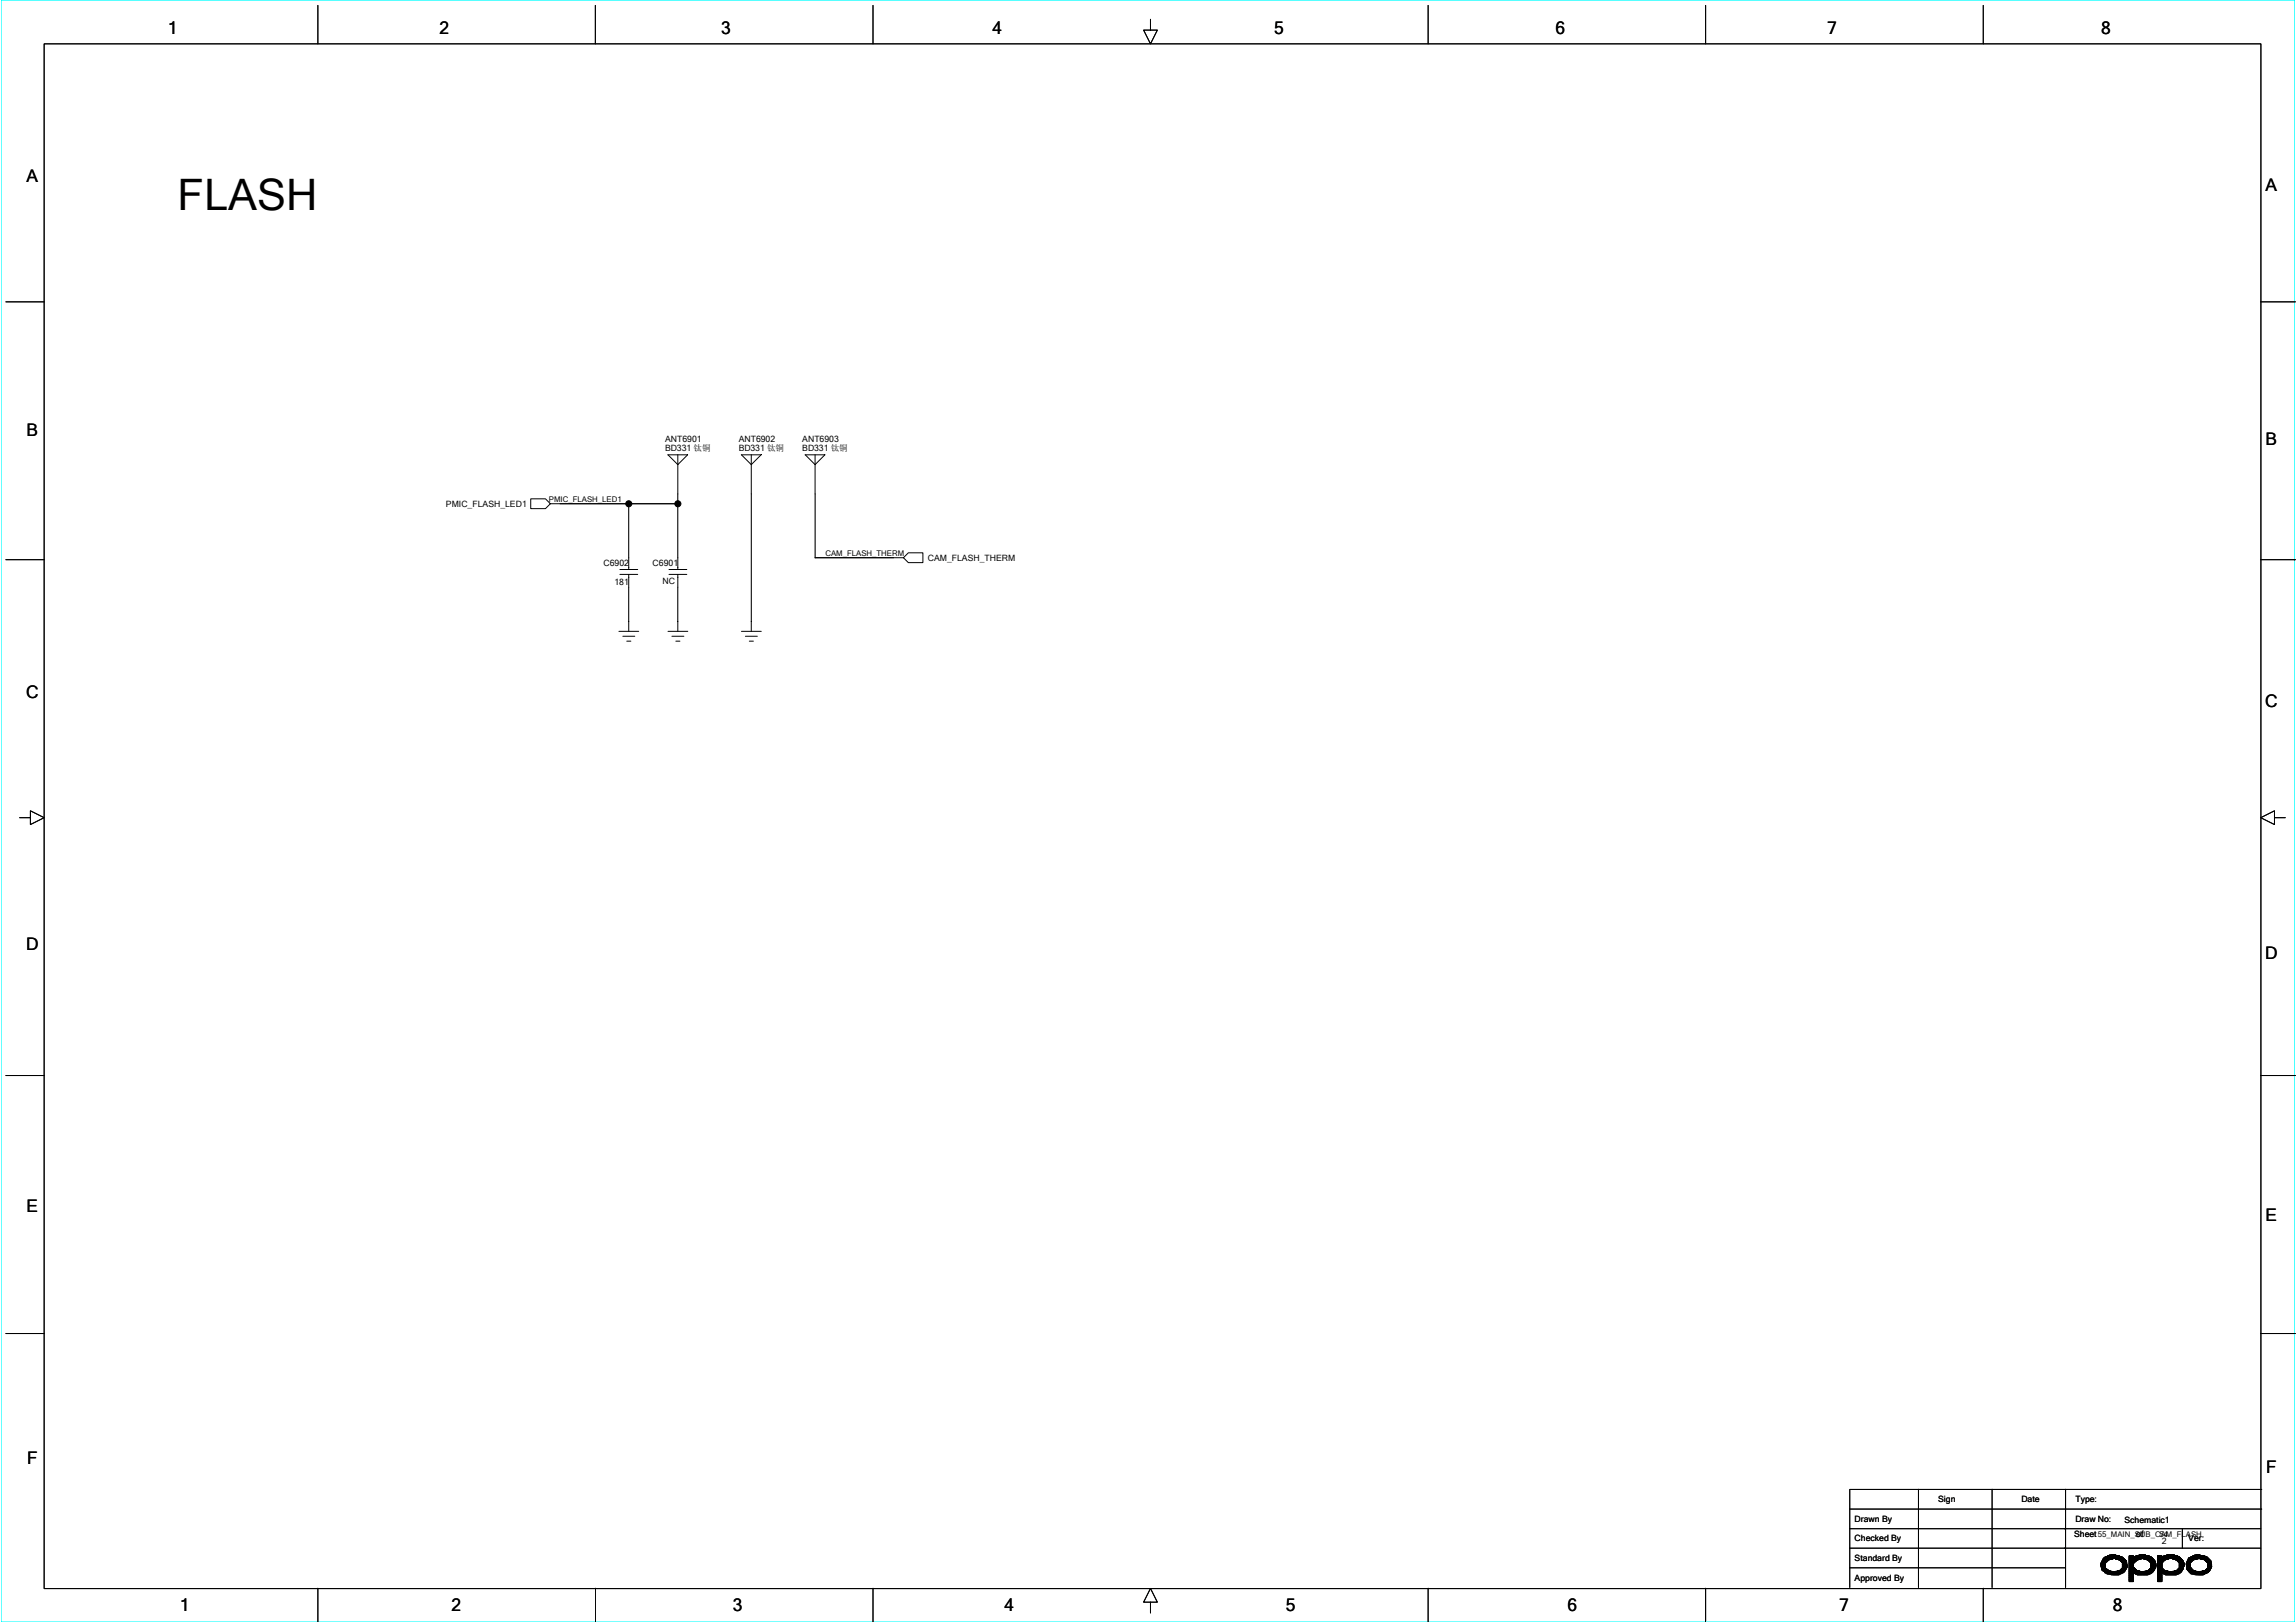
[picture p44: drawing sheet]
<svg xmlns="http://www.w3.org/2000/svg" width="297mm" height="210mm" viewBox="0 0 297 210" stroke-linecap="round" stroke-linejoin="round" font-family="sans-serif">
<defs><g id="words">
<text font-size="5.6" x="23" y="27.2">FLASH</text>
<g font-size="2.2">
<text x="21.7" y="4.4">1</text>
<text x="56.9" y="4.4">2</text>
<text x="93.3" y="4.4">3</text>
<text x="128.4" y="4.4">4</text>
<text x="164.8" y="4.4">5</text>
<text x="201.2" y="4.4">6</text>
<text x="236.4" y="4.4">7</text>
<text x="271.8" y="4.4">8</text>
<text x="3.4" y="23.6">A</text>
<text x="293.1" y="24.7">A</text>
<text x="3.4" y="56.5">B</text>
<text x="293.1" y="57.6">B</text>
<text x="3.4" y="90.3">C</text>
<text x="293" y="91.5">C</text>
<text x="3.4" y="123">D</text>
<text x="293" y="124.1">D</text>
<text x="3.4" y="156.8">E</text>
<text x="293.1" y="158">E</text>
<text x="3.5" y="189.4">F</text>
<text x="293.2" y="190.6">F</text>
<text x="23.3" y="208.5">1</text>
<text x="58.4" y="208.5">2</text>
<text x="94.8" y="208.5">3</text>
<text x="130" y="208.5">4</text>
<text x="166.4" y="208.5">5</text>
<text x="202.8" y="208.5">6</text>
<text x="237.9" y="208.5">7</text>
<text x="273.3" y="208.5">8</text>
</g>
<g font-size="1.1">
<text x="86" y="57.2">ANT6901</text>
<text x="86" y="58.3">BD331 钛铜</text>
<text x="95.6" y="57.2">ANT6902</text>
<text x="95.6" y="58.3">BD331 钛铜</text>
<text x="103.8" y="57.2">ANT6903</text>
<text x="103.8" y="58.3">BD331 钛铜</text>
<text x="57.7" y="65.6">PMIC_FLASH_LED1</text>
<text x="78.1" y="73.2">C6902</text>
<text x="79.5" y="75.7">181</text>
<text x="84.4" y="73.2">C6901</text>
<text x="85.7" y="75.6">NC</text>
<text x="120" y="72.6">CAM_FLASH_THERM</text>
<text x="239.9" y="196.9">Drawn By</text>
<text x="250.7" y="194.4">Sign</text>
<text x="261.5" y="194.4">Date</text>
<text x="268.5" y="194.4">Type:</text>
<text x="268.5" y="196.9">Draw No:</text>
<text x="274.8" y="197">Schematic1</text>
<text x="239.9" y="199.4">Checked By</text>
<text x="239.9" y="202">Standard By</text>
<text x="268.3" y="198.9">Sheet55_MAIN_SUB_CAM_FLASH</text>
<text x="268.3" y="198.9">Sheet</text>
<text x="276.4" y="198.9">of</text>
<text x="279.7" y="199.8">2</text>
<text x="283.1" y="199.4">Ver:</text>
<text x="239.9" y="204.5">Approved By</text>
</g>
<g font-size="1">
<text x="71" y="65">PMIC_FLASH_LED1</text>
<text x="106.8" y="71.9">CAM_FLASH_THERM</text>
<text x="279.4" y="198.8">54</text>
</g>
</g></defs>
<path d="M.1 0h296.8v209.8h-296.8z" fill="none" stroke="#0ff" stroke-width=".13"/>
<g fill="none" stroke="#000" stroke-width=".13">
<path d="M5.7 5.7h286.8v199.8h-286.8zM41.1 .7v5M77 .7v5M112.9 .7v5M148.8 2.5v1.4h.9l-.9 1.8-.8-1.8h.8M184.8 .7v5M220.7 .7v5M256.6 .7v5M.8 39.1h4.9M292.5 39.1h4.5M86.4 58.8h2.6l-1.3 1.3-1.3-1.3M87.7 58.8v14.9"/>
<path d="M95.9 58.8h2.6l-1.3 1.3-1.3-1.3M97.2 58.8v22.9M104.2 58.8h2.5l-1.3 1.3-1.2-1.3M105.4 58.8v13.4M.8 72.4h4.9M68.7 64.5h1.9l.6 .7-.6 .6h-1.9zM71.2 65.2h16.5M80.2 74.3h2.3M80.2 73.7h2.3M81.3 65.2v8.5M81.3 74.3v7.4M86.5 74.3h2.4"/>
<path d="M86.5 73.7h2.4M87.7 74.3v7.4M105.4 72.2h11.5M116.9 72.2l.6-.7h1.9v1.3h-1.9zM292.5 72.4h4.5M80.1 81.7h2.5M80.6 82.3h1.5M81.1 83h.5M86.4 81.7h2.6M86.9 82.3h1.6M87.4 83h.6M95.9 81.7h2.6"/>
<path d="M96.4 82.3h1.6M96.9 83h.6M2.5 105.8h1.4v-.9l1.8 .9-1.8 .9v-.9M294.3 105.8v-.9l-1.8 .9 1.8 .9v-.9h1.4M.8 139.1h4.9M292.5 139.1h4.5M.8 172.5h4.9M292.5 172.5h4.5M239.3 195.2h53.3M248.2 192.7v12.7M257.7 192.7v12.7M267.2 192.7v12.7"/>
<path d="M282.3 197.8v2.5M292.5 197.8h-53.2M292.6 192.7h-53.3v12.7M41.1 205.5v4.3M77 205.5v4.3M112.9 205.5v4.3M148.8 207.3h.9l-.9-1.8-.8 1.8h.8v1.4M184.8 205.5v4.3M220.7 205.5v4.3M239.3 202.8h27.9M256.6 205.5v4.3M271.8 202.2h.6"/>
<path d="M271.8 202.3h.5M271.8 202.5h.5M271.8 202.6h.5M271.8 202.7h.5M271.9 203.1h.8v.5M271.9 202h.8M271.9 203h.7M271.9 202.8h.4M271.9 202.1v1M272 203.2h.8v.4M272.1 201.8v1.3M272.2 202.8v.4h.7v.4"/>
<path d="M272.2 201.6a2.21 2.21 0 0 1 2.9 .4l.1 .7-.4 .6-.7 .4h-.7l-.8-.1-.7-.5-.1-.8zM272.2 201.7v1.5v-1.5v.1M272.3 202.2l.5-.4 .6-.2 .8 .2 .4 .4v.6l-.4 .4-.8 .1-.6-.1-.5-.4zM272.3 201.4h2.2M272.4 201.4v.7M272.4 202.9v.6M272.6 203.1v.5h1.9M272.6 201.4v.7h-.7M272.8 201.3v.5h-.7v1.4h.6M272.9 201.3v.4M272.9 201.2h.8M273.1 203.3v.4"/>
<path d="M273.1 201.3v.4M273.2 203.7h1M273.2 201.2v.5M273.2 203.3v.4M273.3 201.2v.5h-1.3M273.3 203.3v.4M273.4 201.2v.4M273.4 203.3v.4M273.6 201.2v.4M273.6 203.3v.4M273.7 201.2v.5h1.2l-.1 1.6h-2.5v-1.8M273.7 203.3v.4"/>
<path d="M273.8 201.3v.4M273.8 203.3v.4M274 201.3v.4M274 203.2v.5M274.1 201.3v.4M274.1 201.8h.9M274.1 201.3h-1.4v.5M274.2 201.3v.5M274.2 203.2v.4M274.3 202h.8M274.3 203.1v.5h-1.5M274.3 201.4v.6"/>
<path d="M274.4 202.1h.7M274.5 202.9v.6M274.5 201.4v.7M274.6 202.5h.6M274.6 202.6h.6M274.6 202.7h.6M274.6 202.8h.5M274.6 202.2h.5M274.6 202.3h.5M274.6 202.8v.7M274.6 201.4v.8M274.6 201.6h-2.4"/>
<path d="M274.7 201.5v2h-2.4M275 201.8v1.3h-.7M275 203.2h-.9v.5M275.1 201.9v1.1h-.7M275.5 201.4h2.8v.8M275.5 201.6l2.9-.1v2h-2.9M275.5 203.6h.5M275.5 203.7h.5M275.5 203.9h.5M275.5 204h.5M275.5 204.1h.5M275.5 204.2h.5"/>
<path d="M275.5 204.4h.5M275.5 204.5h.5M275.5 201.8h1.1M275.5 203.2h1v.5M275.5 203.1h.9v.5M275.5 203l.7-.1v.7M275.5 202.8h.6M275.5 202.2h.5M275.5 202.3h.5M275.5 202.5h.5M275.5 202.6h.5M275.5 202.7h.5"/>
<path d="M275.5 201.3h.5v3.3h-.5zM275.5 201.3h.5v.3v-.2h.1a2.27 2.27 0 0 1 2.3 .2 1.03 1.03 0 0 1 .3 1.5l-.3 .4-.5 .2h-1.4l-.5-.2v1.1h-.5zM275.6 201.3v3.3M275.7 201.3v3.3M275.9 201.3v3.3M276 202.2l.5-.4 .6-.2 .8 .2 .4 .4v.6l-.4 .4-.8 .1-.6-.1-.5-.4zM276.1 201.4v.8M276.1 202.8v.7M276.2 203.6h2.1M276.2 201.4v.7h-.7M276.3 201.3h1.7v.7M276.4 201.3v.7h-.9"/>
<path d="M276.5 201.3v.5M276.6 201.3v.4M276.6 203.2v.5M276.8 203.2v.5M276.8 201.2v.5M276.9 201.2h.6v.5M276.9 203.3v.4M276.9 201.2v.5h-1.4M277 203.3v.4M277 201.2v.5M277.1 203.3v.4M277.1 201.2v.4"/>
<path d="M277.3 203.3v.4M277.3 201.2v.5M277.4 203.3v.4M277.4 201.2v.5h1.1v1.6h-3M277.5 203.3v.4M277.6 203.2v.5M277.6 201.3v.4M277.7 201.8h1M277.7 203.2h.8M277.8 203.2v.5M277.8 201.3v.4M277.9 203.2v.5h-1.4"/>
<path d="M277.9 201.3v.5M278 202h.8M278 203.1h.7M278 203.1v.5M278.1 202.1h.7M278.1 202.9v.7M278.1 201.4v.7M278.3 202.8h.6M278.3 202.3h.6M278.3 202.5h.6M278.3 202.7h.6M278.3 202.2h.5"/>
<path d="M278.3 202.8v.7M278.7 201.8v1.4M278.8 201.9v1.1h-.7M278.9 202.4v.2h-.6M279.1 203.6h.6M279.1 203.7h.6M279.1 203.9h.6M279.1 204h.6M279.1 204.1h.6M279.1 204.2h.6M279.1 204.4h.6M279.1 204.5h.6"/>
<path d="M279.1 201.6l3-.1v2h-3M279.1 201.4h2.9v2.1M279.1 203.2h1.1v.5M279.1 201.8h1.1M279.1 203.1h.8v.5M279.1 203l.7-.1v.6M279.1 202.8h.6M279.1 202.2h.6M279.1 202.3h.6M279.1 202.5h.6M279.1 202.6h.6M279.1 202.7h.6"/>
<path d="M279.2 201.3h.5v3.3h-.5zM279.2 201.3h.5v.3v-.2h.1a2.17 2.17 0 0 1 2.4 .3l.1 .3a.49 .49 0 0 1 .2 .7v.3a1.37 1.37 0 0 1-.9 .7h-1.4l-.5-.2v1.1h-.5zM279.3 201.3v3.3M279.4 201.3v3.3M279.5 201.3v3.3M279.8 201.4v.7h-.7M279.9 203.6h2.1M279.9 201.3v.7h-.8M280 201.3h1.7v.7M280.1 203.2v.4M280.1 201.3v.5M280.1 201.8l.7-.2 .8 .2 .4 .4v.6l-.4 .4-.8 .1-.7-.1-.4-.4v-.6z"/>
<path d="M280.2 201.3v.4M280.3 203.2v.5M280.3 201.2v.5M280.4 203.2v.5M280.4 201.2v.5h-1.3M280.6 203.3v.4M280.6 201.2v.5M280.7 203.3v.4M280.7 201.2v.4M280.8 203.3v.4M280.8 201.2v.4M280.9 203.3v.4"/>
<path d="M280.9 201.2v.4M281.1 203.3v.4M281.1 201.2v.5h1.1v1.6h-3.1M281.2 203.3v.4M281.2 201.2v.5M281.3 203.2v.5M281.3 201.2v.5M281.4 201.8h.9M281.4 201.3v.4M281.6 203.2v.5h-1.4M281.6 201.3v.5M281.7 203.1h.6v.1"/>
<path d="M281.7 203.1v.5M281.8 202.1h.7M281.8 202.9v.7M281.8 201.4v.7M281.9 202.2h.7M281.9 202.3h.7M281.9 202.5h.7M281.9 202.6h.7M281.9 202.8h.6M281.9 202.7h.6M282.2 203.2h-.8v.5M282.3 201.8v1.4"/>
<path d="M282.5 201.9v1.1h-.7M282.5 202h-.8M282.8 202.3h.5M282.8 202.5h.6M282.8 202.6h.6M283 202.2h.3M283 203h.5M283 202.8h.4M283 201.9v1.2h.6M283 202.7h.4M283.1 201.8h.7M283.1 203.2h.7v.4"/>
<path d="M283.1 201.7v1.5M283.2 201.6a2.06 2.06 0 0 1 2.8 .4l.1 .7-.4 .6-.7 .4-1.5-.1-.5-.5-.2-.8zM283.3 201.5v2h2.3M283.5 202.8v.8h1.7v-.4M283.6 202.9v.7M283.6 201.4v.6h-.5M283.7 201.3h1.3v.4M283.7 203.1v.5M283.7 201.3v.5M283.7 201.8l.8-.2 .7 .2 .4 .4v.6l-.4 .4-.7 .1-.8-.1-.4-.4v-.6zM283.8 201.3v.4M283.9 201.2h.7v.5"/>
<path d="M284 203.2v.5M284 201.3v.4M284.1 203.3v.4M284.1 201.3v.4M284.2 203.3v.4M284.2 201.2v.5h-1M284.3 203.3v.4M284.3 201.2v.5M284.5 203.3v.4M284.5 201.2v.4M284.6 203.3v.4M284.7 201.3v.4h1v1.6h-2.5v-1.8l2.4 .1v1.9"/>
<path d="M284.7 203.3v.4M284.9 201.3v.4M284.9 203.3v.4M285.1 201.3v.4M285.1 203.2v.5h-1M285.2 201.3v.5h.7M285.3 202h.7M285.3 203.1h.6M285.4 201.4v.6M285.4 203.1v.5M285.5 202.1h.5M285.5 202.1v-.7h-2v.7h-.5"/>
<path d="M285.5 202.9v.6M285.6 202.5h.5M285.6 202.6h.5M285.6 202.7h.5M285.6 202.8h.4M285.6 202.2h.4M285.6 202.3h.4M285.9 201.8v1.4h-.9v.5M286 201.9v1.1h-.5M292.5 200.3h-53.2"/>
<circle cx="81.3" cy="65.2" r=".39"/>
<circle cx="87.7" cy="65.2" r=".39"/>
</g>
<path d="M87.7 63.9v1.3z" fill="#000"/>
<g fill="#000">
<circle cx="81.3" cy="65.2" r=".4"/>
<circle cx="87.7" cy="65.2" r=".4"/>
</g>
<use href="#words"/>
</svg>
